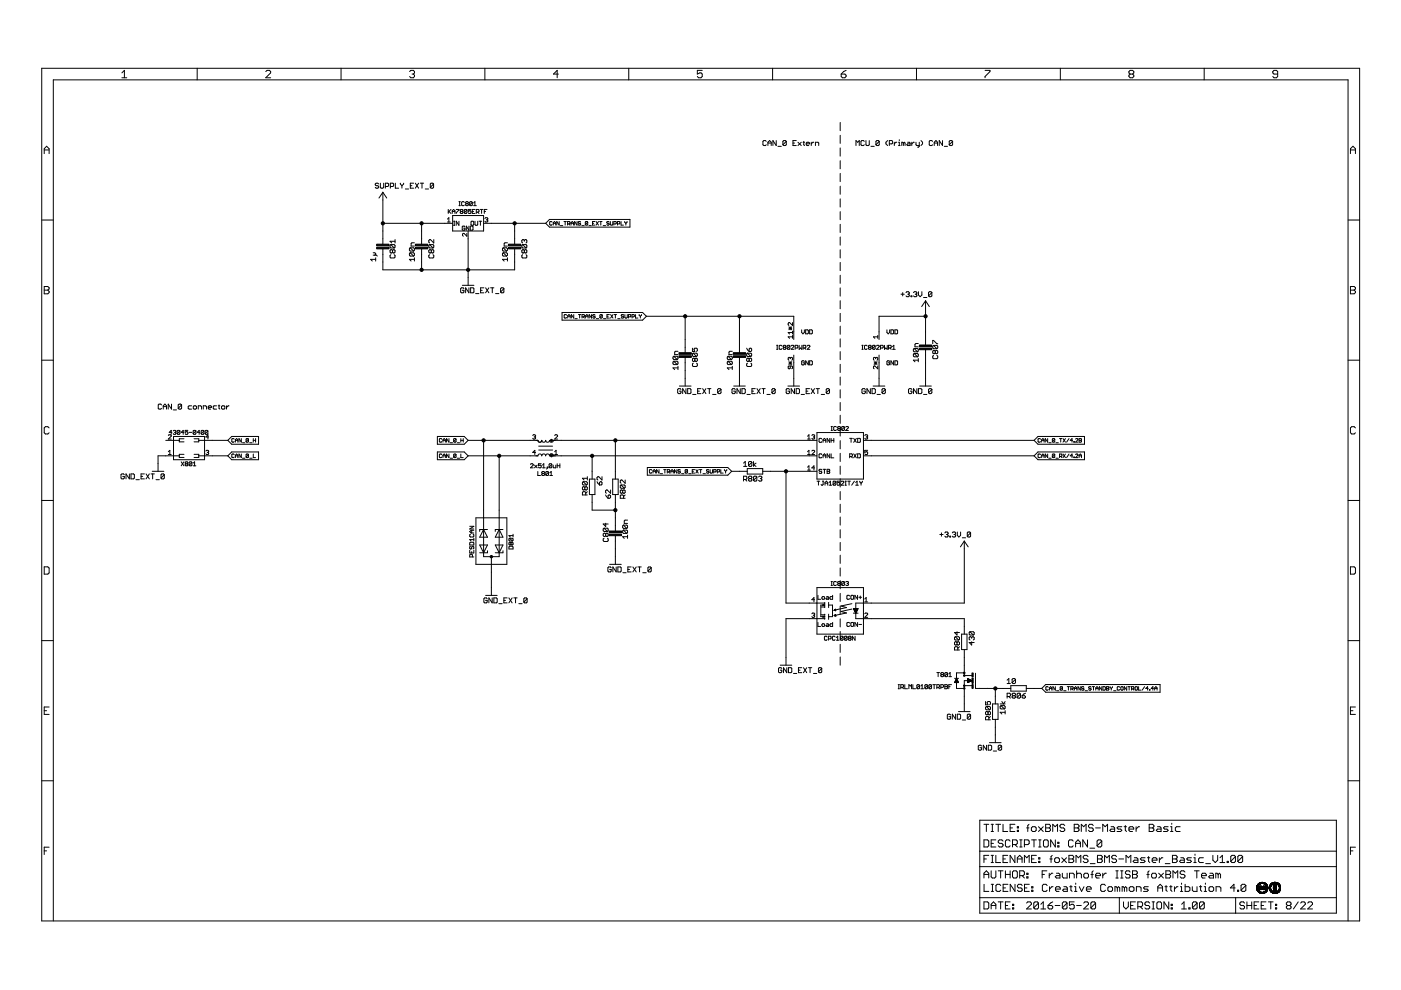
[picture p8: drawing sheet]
<svg xmlns="http://www.w3.org/2000/svg" width="297mm" height="210mm" viewBox="0 0 297 210" stroke-linecap="round" stroke-linejoin="round" font-family="sans-serif">
<g fill="none" stroke="#000" stroke-width=".21">
<path d="M8.8 14.5h279.5v180.8h-279.5zM25.8 15.5l.6-.6v1.6M25.8 16.5h1.1M41.8 14.5v2.4M56.3 15.2l.3-.3h.5l.3 .3v.3l-1.1 1h1.1M72.3 14.5v2.4M86.8 15.2l.3-.3h.5l.3 .3v.3l-.3 .2M87.4 15.7h.2M87.6 15.7l.3 .3v.2l-.3 .3h-.5l-.3-.3M102.8 14.5v2.4M118.4 15.7h-1.1l.8-.8v1.6M133.3 14.5v2.4"/>
<path d="M148.9 14.9h-1.1v.8l.6-.2h.2l.3 .2v.5l-.3 .3h-.5l-.3-.3M163.8 14.5v2.4M178.4 15.7h.7l.3 .3v.2l-.3 .3h-.5l-.2-.3zM179.4 14.9l-.5 .3-.5 .5M194.3 14.5v2.4M208.9 14.9h1v.3l-1 1v.3M224.8 14.5v2.4M239.6 15.7l-.2-.2v-.3l.2-.3h.5l.3 .3v.3l-.3 .2M239.6 15.7l-.2 .3v.2l.2 .3h.5l.3-.3v-.2l-.3-.3M239.6 15.7h.5M255.3 14.5v2.4M270.9 15.7h-.8l-.2-.2v-.3l.2-.3h.5l.3 .3v1l-.3 .3h-.5l-.2-.3"/>
<path d="M9.4 32.6v-1.1l.5-.5 .5 .5v1.1M9.4 31.8h1M80.3 39l-.2-.2-.5 .2 .2 .4 .5 .1-.2 .4-.5-.2M80.6 38.8v.9l.2 .2 .5-.2v-.9M81.7 39.5h.5l.2-.1v-.4l-.2-.2h-.5v1.1M82.8 39.5h.5l.2-.1v-.4l-.2-.2h-.5v1.1M83.8 38.8v1.1h.7M84.9 38.8l.3 .6M85.2 39.4v.5M85.6 38.8l-.4 .6M87 39.4h.3M87.7 38.8h-.7v1.1h.7"/>
<path d="M88.1 38.8l.7 1.1M88.8 38.8l-.7 1.1M89.1 38.8h.7M89.5 38.8v1.1M91.9 39v.7l-.1 .2h-.4l-.2-.2M91.9 39l-.1-.2h-.4l-.2 .2v.7M91.9 39l-.7 .7M162.5 30l-.2-.2-.5 .2v.7l.1 .2h.4l.2-.2M162.8 30.3h.7M162.8 30.9v-.7l.4-.4 .3 .4v.7M164.6 29.8v1.1l-.7-1.1v1.1M164.9 31h.8"/>
<path d="M166.7 30v.7l-.2 .2-.5-.2M166.7 30l-.2-.2-.5 .2v.7M166.7 30l-.7 .7M168.1 30.3h.4M168.8 29.8h-.7v1.1h.7M169.2 30.2l.7 .7M169.9 30.2l-.7 .7M170.2 30.2h.4M170.4 30v.7l.2 .2M170.9 30.5h.7l-.1-.3h-.4l-.2 .1v.4l.2 .2h.4M172 30.2v.7M172.5 30.2l-.5 .3"/>
<path d="M172.9 30.9v-.7h.5l.2 .1v.6M178.1 26v1.7M178.1 28.7v1.7M178.1 31.4v1.7M178.1 34.1v1.7M178.1 36.8v1.7M178.1 39.5v1.7M181.5 30.9v-1.1l.3 .4 .4-.4v1.1M183.2 30l-.1-.2h-.4l-.2 .2v.7l.2 .2h.4l.1-.2M183.6 29.8v.9l.2 .2h.3l.2-.2v-.9M184.7 31h.7M186.4 30v.7l-.2 .2-.5-.2"/>
<path d="M186.4 30l-.2-.2-.5 .2v.7M186.4 30l-.7 .7M188.2 29.8l-.4 .4v.3l.4 .4M188.6 30.5h.5l.2-.2v-.3l-.2-.2h-.5v1.1M189.6 30.2v.7M190.1 30.2l-.5 .3M190.5 30.9h.3M190.5 30.2h.2v.7M190.7 29.6v.2M191.5 30.3v.6M191.5 30.3l-.3-.1v.7M191.5 30.3l.2-.1 .2 .1v.6"/>
<path d="M192.4 30.2h.4l.2 .1v.6h-.6l-.1-.2 .1-.2h.6M193.3 30.2v.7M193.8 30.2l-.5 .3M194.2 30.2v.5l.2 .2h.5M194.9 30.2v.8l-.4 .2M195.3 29.8l.3 .4v.3l-.3 .4M197.7 30l-.2-.2h-.3l-.2 .2v.7l.2 .2h.3l.2-.2M198.1 30.9v-.7l.3-.4 .4 .4v.7M198.1 30.3h.7M199.8 29.8v1.1l-.7-1.1v1.1M200.2 31h.7M202 30l-.2-.2-.5 .2v.7"/>
<path d="M202 30v.7l-.2 .2-.5-.2M202 30l-.7 .7M286.3 31.8h1.1M286.3 32.6v-1.1l.6-.5 .5 .5v1.1M8.8 46.7h2.5M79.1 53.6l.6 .2-.2 .3M79.1 54.1h.7l.2 .2M79.7 55h-1.1l.3 .4M79.7 54.7v.7M81.2 47.3h14.8M81.2 52.8v4.4h27.9v-4.4M81.2 40.8v11"/>
<path d="M81.2 40.8l.8 1.2M81.2 40.8l-.9 1.2M82.9 54l-.2 .2 .2 .5h.7l.2-.2v-.3l-.2-.2M82.9 51.9l-.2 .1 .2 .6h.7M82.9 51.9h.7l.2 .1v.4l-.2 .2M82.9 51.9l.7 .7M83.2 53.1l-.1-.2-.4 .2 .2 .5 .3-.2M83.2 53.1l.2-.2 .4 .2v.3l-.2 .2-.4-.2M83.2 53.1v.3M83.8 50.8v.7M83.8 51.2h-1.1l.4 .3M85.9 40.1h.7"/>
<path d="M87 52.5h.7l.2 .2-.2 .5M87 53.6h.7l.2 .2-.2 .5M87 53.6l-.2 .2 .2 .5h.7M87 52.5l-.2 .2 .2 .5h.7M87 53.6l.7 .7M87 52.5l.7 .7M87.9 55h-1.1l.4 .4M87.9 54.7v.7M87.9 51.5h-.6l-.1 .1v.6h.7M89.4 47.3v4.5M89.4 52.8v4.4M90.2 40.1h.7"/>
<path d="M91.1 54l-.2 .2v.3l.2 .2h.7l.2-.2v-.3l-.2-.2M91.1 51.9l-.2 .1v.4l.2 .2h.7M91.1 51.9h.7l.2 .1-.2 .6M91.1 51.9l.7 .7M91.4 53.1l.2-.2 .4 .2-.2 .5-.4-.2M91.4 53.1l-.1-.2-.4 .2v.3l.2 .2 .3-.2M91.4 53.1v.3M92 50.8v.7l-.7-.7h-.2l-.2 .2v.3l.2 .2M94.9 46.5l.3-.3v.9M94.9 47.1h.6M95 44.4v.9M95.2 44.8l.4 .5"/>
<path d="M95.6 44.4l-.6 .6M95.9 45.3v-.6l.3-.3 .3 .3v.6M95.9 44.8h.6M96 45.7h6.5v3.3h-6.5zM96.2 47.8h.2M96.2 46.9h.2M96.3 46.9v.9M96.7 44.4h.6l-.6 .9M97.3 43.6h.3M97.3 42.8h.3M97.3 46.9v.9l-.6-.9v.9M97.5 42.8v.8"/>
<path d="M97.7 44.8l-.1-.1 .1-.3 .4 .1-.1 .3M97.7 44.8l-.1 .2 .1 .3 .4-.2-.1-.3M97.7 44.8h.3M98.4 42.9l-.1-.1-.4 .1v.6l.1 .1 .4-.1M98.6 48.1l-.2-.2-.4 .2v.6l.1 .1 .5-.1v-.3h-.3M98.9 43.2l-.2-.2 .2-.2 .4 .1-.2 .3M98.9 43.2l-.2 .1 .2 .3 .4-.1-.2-.3M98.9 43.2h.2M99 49.5v.6l-.6-.6-.3 .1 .1 .5M99 44.5l-.1-.1-.5 .1v.6M99 44.5l-.1 .8-.5-.2M99 44.5l-.6 .6"/>
<path d="M99.3 49v11.5M99.4 47.9v.9l-.5-.9v.9M99.7 47.9h.4l.2 .2v.6l-.2 .1h-.4zM99.9 47.1l.1-.2 .4 .2v.5l-.1 .2-.4-.2zM99.9 44.4h-.6v.4l.3-.1 .3 .1-.2 .5-.4-.2M100.1 42.9l-.4-.1-.1 .1v.6M100.1 42.9v.6l-.1 .1-.4-.1M100.1 42.9l-.5 .6M100.1 44.8h.3M100.4 43.6h.6M100.4 43l.3-.2v.8M100.7 46.9v.7l.2 .2 .4-.2v-.7"/>
<path d="M100.7 44.4h-.6v.9h.6M101 45h.4l.2-.5-.6-.1v.9M101.3 45l.3 .3M101.6 46.9h.5M101.8 44.4h.6M101.9 46.9v.9M102.1 44.4v.9M102.5 47.3h13.2M102.7 44.8h.3M102.8 46.3l.5-.1 .1 .1-.1 .3M103.1 46.6h.2M103.3 44.4h-.6v.9"/>
<path d="M103.3 46.6l.1 .2-.1 .3-.5-.2M106.7 53.6l-.2 .2 .2 .5h.7M106.7 53.6h.7l.2 .2v.3l-.2 .2M106.7 52.5l-.2 .2 .2 .5h.7M106.7 52.5h.7l.2 .2v.3l-.2 .2M106.7 53.6l.7 .7M106.7 52.5l.7 .7M107.6 55h-1.1l.4 .4M107.6 51.5h-.5l-.2 .1v.6h.7M107.6 54.7v.7M109.1 47.3v4.5M110.8 54l-.2 .2 .2 .5h.7l.2-.2v-.3l-.2-.2"/>
<path d="M110.8 51.9l-.2 .1 .2 .6h.7M110.8 51.9h.7l.2 .1-.2 .6M110.8 51.9l.7 .7M111.2 53.1l-.2-.2-.4 .2 .2 .5 .4-.2M111.2 53.1l.1-.2 .4 .2-.2 .5-.3-.2M111.2 51l-.2-.2-.4 .2 .2 .5M111.2 51l.1-.2 .4 .2-.2 .5M111.2 51v.2M111.2 53.1v.3M116.5 46.5h17.1v1.7h-17.1l-.8-.9zM117.1 47.1l-.2-.1-.4 .1v.5l.2 .1 .4-.1M117.3 47.7v-.5l.3-.2 .2 .2v.5"/>
<path d="M117.3 47.3h.5M118.6 47v.7l-.6-.7v.7M118.8 47.8h.5M119.6 47h.5M119.8 47v.7M120.3 47.5h.4l.1-.4-.5-.1v.7M120.6 47.5l.2 .2M121.1 47.3h.5M121.1 47.7v-.5l.2-.2 .3 .2v.5M122.3 47v.7l-.5-.7v.7M123.1 47.1l-.1-.1-.4 .1 .1 .2 .4 .2-.1 .2-.4-.1M123.4 47.8h.5"/>
<path d="M124.6 47.1l-.1-.1-.4 .1v.5M124.6 47.1l-.1 .6-.4-.1M124.6 47.1l-.5 .5M124.9 47.8h.5M125.6 47.3h.3M126.1 47h-.5v.7h.5M126.4 47l.5 .7M126.9 47l-.5 .7M127.1 47h.5M127.4 47v.7M127.9 47.8h.5M129.2 47.1l-.2-.1-.3 .1 .1 .2 .4 .2-.2 .2-.3-.1"/>
<path d="M129.4 47l.1 .7 .4-.1v-.6M130.2 47.5h.3l.2-.4-.5-.1v.7M130.9 47.5h.4l.1-.4-.5-.1v.7M131.7 47v.7h.5M132.4 47l.3 .3M132.7 47.3v.4M132.9 47l-.2 .3M178.1 42.2v1.7M178.1 44.9v1.7M178.1 47.6v1.7M178.1 50.2v1.8M178.1 53v1.7"/>
<path d="M178.1 55.6v1.8M178.1 58.4v1.7M285.8 46.7h2.5M8.8 76.4h2.5M9.4 60.7h.7l.3 .3v.3l-.3 .2 .3 .3v.2l-.3 .3h-.7zM9.4 61.5h.7M98 60.5h2.5M98.4 61.2l-.2-.2h-.4l-.1 .2v.7l.1 .2h.4l.2-.2v-.3h-.4M99.4 61v1.1l-.7-1.1v1.1M99.8 61h.5l.2 .2v.7l-.2 .2h-.5zM100.8 62.3h.7M101.9 61.6h.3"/>
<path d="M102.6 61h-.7v1.1h.7M103 61l.7 1.1M103.7 61l-.7 1.1M104 61h.7M104.4 61v1.1M105.1 62.3h.7M106.8 61.2l-.1-.2h-.4l-.2 .2v.7M106.8 61.2v.7l-.1 .2h-.4l-.2-.2M106.8 61.2l-.7 .7M119.2 66.3h17l.9 .8-.9 .8h-17zM120.1 66.8l-.1-.1-.4 .1 .1 .6 .4-.1M120.4 67.4v-.5l.2-.2 .3 .2v.5"/>
<path d="M120.4 67.1h.5M121.6 66.7v.7l-.5-.7v.7M121.9 67.6h.5M122.6 66.7h.5M122.9 66.7v.7M123.4 67.2h.4l.1-.4-.5-.1v.7M123.7 67.2l.2 .2M124.2 67.1h.5M124.2 67.4v-.5l.2-.2 .3 .2v.5M125.4 66.7v.7l-.5-.7v.7M126.2 66.8l-.4-.1-.1 .2 .3 .2 .2 .2-.2 .1-.3-.1M126.4 67.6h.5"/>
<path d="M127.7 66.8l-.1 .6-.4-.1M127.7 66.8l-.4-.1-.1 .6M127.7 66.8l-.5 .5M128 67.6h.4M128.7 67.1h.2M129.2 66.7h-.5v.7h.5M129.5 66.7l.5 .7M130 66.7l-.5 .7M130.2 66.7h.5M130.5 66.7v.7M131 67.6h.5M132.2 66.8l-.4-.1-.1 .2 .4 .2 .1 .2-.1 .1-.4-.1"/>
<path d="M132.5 66.7l.1 .7 .4-.1v-.6M133.2 67.2h.4l.2-.4-.6-.1v.7M134 67.2h.4l.1-.4-.5-.1v.7M134.7 66.7v.7h.6M135.5 66.7l.3 .4M135.8 67.1v.3M136 66.7l-.2 .4M137.1 67.1h31.2v4.9M142.9 76.6l-.2 .2v.3l.2 .2h.7M142.9 76.6h.7l.1 .2v.3l-.1 .2M142.9 75.5l-.2 .2v.4l.2 .1h.7M142.9 75.5h.7l.1 .2-.1 .5"/>
<path d="M142.9 76.6l.7 .7M142.9 75.5l.7 .7M143.7 78h-1l.3 .4M143.7 74.5h-.5l-.2 .2v.5h.7M143.7 77.7v.7M145.3 67.1v7.7M145.3 75.8v6.1M146.8 73.8v.7h.5l-.1-.3 .1-.4h.4l.1 .2-.1 .5M147 77l-.2 .2v.3l.2 .2h.7l.1-.2v-.3l-.1-.2M147 74.9l-.2 .2 .2 .5h.7M147 74.9h.7l.1 .2-.1 .5M147 74.9l.7 .7"/>
<path d="M147.3 76.1l.2-.2 .3 .2-.1 .5-.4-.1M147.3 76.1l-.1-.2-.4 .2 .2 .5 .3-.1M147.3 76.1v.4M154.4 76.6l-.2 .2v.3l.2 .2h.7M154.4 75.5h.7l.2 .2v.4l-.2 .1M154.4 76.6h.7l.2 .2v.3l-.2 .2M154.4 75.5l-.2 .2 .2 .5h.7M154.4 76.6l.7 .7M154.4 75.5l.7 .7M155.3 78h-1.1l.4 .4M155.3 77.7v.7M155.3 74.5h-.6l-.1 .2v.5h.7"/>
<path d="M156.8 67.1v7.7M156.8 75.8v6.1M158.3 73.8l.5 .7M158.5 74.9h.7l.2 .2-.2 .5M158.5 77l-.2 .2v.3l.2 .2h.7l.2-.2v-.3l-.2-.2M158.5 74.9l-.2 .2 .2 .5h.7M158.5 74.9l.7 .7M158.8 74l.2-.2 .4 .2-.2 .5h-.4zM158.8 76.1l.2-.2 .4 .2-.2 .5-.4-.1M158.8 76.1l-.1-.2-.4 .2 .2 .5 .3-.1M158.8 76.1v.4M164.7 74.1h.2"/>
<path d="M164.7 73.2h.2M164.8 73.2v.9M165.8 73.4l-.2-.2-.4 .2v.5l.2 .2 .4-.2M166.2 73.6l-.1-.1 .1-.3 .4 .2-.1 .2M166.2 73.6l-.1 .2 .1 .3 .4-.2-.1-.3M166.2 73.6h.3M167.3 77h.6M167.3 76.7l.6 .6M167.3 69.3l.6 .6M167.3 69.6h.6M167.5 73.4l-.2 .7-.4-.2M167.5 73.4l-.5-.2-.1 .2v.5"/>
<path d="M167.5 73.4l-.6 .5M167.6 77.6v.4l-.2 .2-.3-.2 .2-.4h.6l.1 .1-.1 .5M167.6 75.9l-.2-.1-.3 .1 .2 .5M167.6 75.9l.1-.1 .3 .1-.1 .5M167.6 69.3v.6M167.6 75.9v.2M167.6 76.7v.6M167.7 73.4l.2-.2 .4 .2-.6 .7h.6M167.9 76.7l-.6 .6M167.9 69.3l-.6 .6M168 71.4h-.9l.3 .3M168 68.4v.6l-.6-.6-.3 .2 .2 .4"/>
<path d="M168 70.2v.6M168 71.1v.6M168 70.5h-.9l.3 .3M168.3 75.3v6.6M168.6 73.8h.4l.2-.2-.2-.4h-.4v.9M169.4 73.2v.9l.3-.3 .3 .3v-.9M170 69.9v.6l.2 .3 .3-.3v-.6M170.3 73.8h.4l.2-.2-.2-.4h-.4v.9M170.5 76.6l-.1-.1-.4 .1 .1 .8 .4-.2v-.3h-.3M170.6 73.8l.3 .3M170.8 69.9l.6 .2v.5l-.2 .2h-.4zM171.2 73.4l.1-.2 .4 .2-.5 .7h.5"/>
<path d="M171.4 76.5v.9l-.6-.9v.9M171.7 69.9l.5 .2v.5l-.1 .2h-.4zM171.7 76.5h.4l.1 .1v.6l-.1 .2h-.4zM178.1 61v1.8M178.1 63.8v1.7M178.1 66.4v1.8M178.1 69.2v1.7M178.1 71.8v1.8M178.1 74.5v1.8M178.1 77.2v1.8M178.1 79.9v1.8M182.7 74.1h.3"/>
<path d="M182.7 73.2h.3M182.9 73.2v.9M183.9 73.4l-.2-.2-.4 .2v.5l.1 .2 .5-.2M184.3 73.6l-.2 .2 .2 .3 .4-.2-.1-.3M184.3 73.6l-.2-.1 .2-.3 .4 .2-.1 .2M184.3 73.6h.3M185.3 76.7l.6 .6M185.3 77h.6M185.5 73.4l-.1 .7-.4-.2M185.5 73.4l-.4-.2-.1 .7M185.5 73.4l-.5 .5M185.7 75.9l.1-.1 .3 .1-.2 .5"/>
<path d="M185.7 75.9l-.2-.1-.3 .1 .1 .5M185.7 75.9v.2M185.7 76.7v.6M185.8 73.4l.2-.2 .4 .2-.6 .7h.6M185.9 76.7l-.6 .6M186.1 71.1v.6M186.1 77.6v.6l-.6-.6-.3 .1 .1 .5M186.1 71.4h-.9l.3 .3M186.4 75.3v6.6M186.7 73.8h.4l.2-.2-.2-.4h-.4v.9M187.5 73.2v.9l.3-.3 .3 .3v-.9M188 69.9v.6l.3 .3 .3-.3v-.6"/>
<path d="M188.4 73.8h.4l.2-.4-.2-.2h-.4v.9M188.6 76.6l-.1-.1-.5 .1v.6l.5 .2 .1-.5h-.3M188.7 73.8l.3 .3M188.9 69.9l.6 .2v.5l-.2 .2h-.4zM189.2 74.1h.6M189.2 73.5l.3-.3v.9M189.5 76.5v.9l-.6-.9v.9M189.7 69.9l.6 .2v.5l-.1 .2h-.5zM189.7 76.5h.5l.1 .1v.6l-.1 .2h-.5zM191 62.4h.7M191.4 62v.7M192.1 62l.2-.2h.3l.2 .2-.2 .4"/>
<path d="M192.4 62.4h.2M192.6 62.4l.2 .1-.2 .4-.5-.2M193.1 62.7h.2v.2h-.2zM193.7 62l.2-.2h.3l.2 .2-.2 .4M193.8 73.9h.7l.2 .2v.3l-.2 .2M193.8 75h.7l.2 .1v.4l-.2 .1M193.8 75l-.1 .1v.4l.1 .1h.7M193.8 73.9l-.1 .2v.3l.1 .2h.7M193.8 75l.7 .6M193.8 73.9l.7 .7M194 62.4h.2M194.2 62.4l.2 .1-.2 .4-.5-.2"/>
<path d="M194.7 76.4h-1l.3 .3M194.7 76v.7M194.7 72.8h-.5l-.2 .2v.5h.7M194.7 61.8v.7l.4 .4 .4-.4v-.7M195.8 63.1h.7M196.2 67.1h-9.8v4.9M196.2 63.8v9.4M196.2 74.1v7.8M196.2 63.8l-.8 1.2M196.2 63.8l.8 1.2M197.6 62l-.2-.2h-.4l-.1 .2v.7M197.6 62v.7l-.2 .2h-.4l-.1-.2"/>
<path d="M197.6 62l-.7 .7M197.8 72.9v-.7l1 .7M197.9 75.4l-.1 .1v.4l.1 .2h.7l.2-.2v-.4l-.2-.1M197.9 73.2l-.1 .2v.4l.1 .1h.7M197.9 73.2h.7l.2 .2v.4l-.2 .1M197.9 73.2l.7 .7M198.3 74.5l-.2-.2-.3 .2v.3l.1 .2 .4-.2M198.3 74.5l.2-.2 .3 .2v.3l-.2 .2-.3-.2M198.3 74.5v.3M285.8 76.4h2.5M286.3 60.7h.8l.3 .3v.3l-.3 .2 .3 .3v.2l-.3 .3h-.8zM286.3 61.5h.8"/>
<path d="M10.4 90.7l-.3-.2h-.5l-.2 .2v1.1l.2 .2h.5l.3-.2M32.3 99.9h2.4M34.2 85.9l-.1-.2h-.4l-.2 .2v.7l.2 .1h.4l.1-.1M34.6 86.7v-.7l.4-.3 .3 .3v.7M34.6 86.2h.7M35.1 93.4h2.9M35.7 92.3l.1-.1 .5 .1v.2l-.6 .6h.6M35.7 95.8l.3-.3v.9M35.7 96.4h.6M36.4 85.7v1l-.7-1v1M36.4 91.7h-.5l.4-.5v.9M36.7 91.4l.4-.2 .2 .2-.2 .3"/>
<path d="M36.7 86.9h.7M36.8 92.5h6.6v5h-6.6zM37 91.7h.1M37.1 91.7l.2 .1-.2 .3-.4-.2M38 96.6h-4.5v3.3M38.1 91.4l-.1-.2-.4 .2v.5M38.1 91.4v.5l-.1 .2-.4-.2M38.1 91.4l-.5 .5M38.4 97.9l.6 .9M38.5 85.9l-.2-.2-.5 .2v.7M38.5 85.9v.7l-.2 .1-.5-.1M38.5 85.9l-.7 .7"/>
<path d="M39 91.7h-.6l.4-.5v.9M39 97.9l-.6 .9M39 96.3h-1v.7h1M39 93h-1v.7h1M39.4 98.3l-.1-.1 .1-.3 .4 .2-.1 .2M39.4 98.3l-.1 .2 .1 .3 .4-.2-.1-.3M39.4 98.3h.3M39.8 91.2h-.5v.5l.2-.2 .3 .2-.1 .4-.4-.2M40.1 91.7h.6M40.6 86h-.5l-.2 .2v.4l.2 .1h.5M40.7 98.1l-.4-.2-.2 .2v.5M40.7 98.1v.5l-.2 .2-.4-.2"/>
<path d="M40.7 98.1l-.6 .5M41 98.8h.5M41 98.2l.3-.3v.9M41.1 86l.6 .2v.4l-.2 .1h-.4l-.1-.1v-.4zM41.1 96.3h1v.7h-1M41.1 93h1v.7h-1M41.5 91.4l-.1-.2-.4 .2v.5M41.5 91.4v.5l-.1 .2-.4-.2M41.5 91.4l-.5 .5M42 86.7v-.7h.5l.2 .2v.5M42.1 93.4h6.2M42.1 96.6h6.2"/>
<path d="M42.4 91.7h-.6l.4-.5v.9M43.1 86.7v-.7h.5l.2 .2v.5M43.2 91.4l-.1-.2-.4 .2v.5M43.2 91.4v.5l-.1 .2-.4-.2M43.2 91.4l-.5 .5M43.6 95.6l.5-.1 .1 .1-.1 .3M43.9 95.9h.2M44.1 91.4l-.2-.2-.4 .2v.5M44.1 91.4v.5l-.2 .2-.4-.2M44.1 91.4l-.6 .5M44.1 95.9l.1 .2-.1 .3-.5-.2M44.2 86.4h.7l-.2-.4h-.4l-.1 .2v.4l.1 .1h.4"/>
<path d="M44.2 92.6h-.6l.5-.4v.9M45.9 86h-.5l-.2 .2v.4l.2 .1h.5M46.3 86h.3M46.4 85.9v.7l.2 .1M47 86.2l.1-.2h.4l.2 .2v.4l-.2 .1h-.4l-.1-.1zM48 86v.7M48.3 96.6l.8-.8h5.7v1.7h-5.7zM48.6 86l-.6 .4M49.1 92.5h5.7v1.7h-5.7l-.8-.8zM49.7 93.1l-.2-.1-.4 .1 .2 .6 .4-.1M49.7 96.4l-.2-.1-.4 .1v.5l.2 .1 .4-.1M49.9 93.4h.5"/>
<path d="M49.9 93.7v-.5l.3-.2 .2 .2v.5M49.9 97v-.5l.3-.2 .2 .2v.5M49.9 96.6h.5M51.2 93v.7l-.5-.7v.7M51.2 96.3v.7l-.5-.7v.7M51.4 93.9h.5M51.4 97.2h.5M52.7 96.4l-.5 .5M52.7 93.1l-.4-.1-.1 .6M52.7 93.1l-.1 .6-.4-.1M52.7 96.4l-.1-.1-.4 .1v.5M52.7 96.4v.5l-.1 .1-.4-.1"/>
<path d="M52.7 93.1l-.5 .5M52.9 93.9h.5M52.9 97.2h.5M53.7 93.4h.5M53.7 93v.7M53.7 96.3v.7h.5M54.2 93v.7M92.7 92.5h5.7l.9 .9-.9 .8h-5.7zM92.7 95.8h5.7l.9 .8-.9 .9h-5.7zM93.7 93.1l-.2-.1-.3 .1 .1 .6 .4-.1M93.7 96.4l-.2-.1-.3 .1v.5l.1 .1 .4-.1M93.9 93.7v-.5l.3-.2 .2 .2v.5"/>
<path d="M93.9 97v-.5l.3-.2 .2 .2v.5M93.9 93.4h.5M93.9 96.6h.5M95.2 93v.7l-.5-.7v.7M95.2 96.3v.7l-.5-.7v.7M95.4 93.9h.5M95.4 97.2h.5M96.7 93.1l-.4-.1-.1 .6M96.7 93.1l-.1 .6-.4-.1M96.7 96.4l-.1-.1-.4 .1v.5M96.7 96.4v.5l-.1 .1-.4-.1M96.7 93.1l-.5 .5"/>
<path d="M96.7 96.4l-.5 .5M96.9 93.9h.6M96.9 97.2h.6M97.7 93v.7M97.7 96.3v.7h.5M97.7 93.4h.5M98.2 93v.7M99.3 93.4h14.7a.41 .41 0 0 0 .5 .4 .41 .41 0 0 0 .4-.4 .41 .41 0 0 0 .4 .4 .41 .41 0 0 0 .4-.4 .4 .4 0 0 0 .4 .4 .4 .4 0 0 0 .4-.4 .41 .41 0 0 0 .4 .4 .41 .41 0 0 0 .4-.4h55.9M99.3 96.6h14.7a.41 .41 0 0 1 .5-.4 .41 .41 0 0 1 .4 .4 .41 .41 0 0 1 .4-.4 .41 .41 0 0 1 .4 .4 .4 .4 0 0 1 .4-.4 .4 .4 0 0 1 .4 .4 .41 .41 0 0 1 .4-.4 .41 .41 0 0 1 .4 .4h55.9M102.5 93.4v24.6h3.3v-21.4M112.5 98.5l.1-.2 .5 .2-.6 .7h.6M112.9 92.3l.5-.1 .2 .1-.2 .3"/>
<path d="M113.2 92.6h.2M113.3 98.6l.6 .6M113.4 92.6l.2 .2-.2 .3-.5-.2M113.6 95.9h-.7l.5-.4v.9M113.9 98.6l-.6 .6M114 100v.8h.6M114.2 94.6h3M114.2 95.4h3M114.7 98.3h-.5v.4l.2-.1 .3 .1-.1 .5-.4-.2M115 99.2h.6M115 98.6l.3-.3v.9M116 99l.1 .2z"/>
<path d="M116.1 99.2l-.2 .3M117 98.5l-.4-.2-.2 .2v.5M117 98.5l-.6 .5M117 98.5l-.1 .7-.5-.2M117.3 98.6l.1 .6h.4v-.6M117.6 96.4h.6M117.6 92.3l.2-.1 .4 .1v.2l-.6 .6h.6M117.6 95.8l.3-.3v.9M118.1 98.7h.6M118.1 98.3v.9M118.7 98.3v.9M125.5 96.6v5"/>
<path d="M130.5 93.4v8.2M137.2 99.1h17.1l.8 .8-.8 .9h-17.1zM138.2 99.7h-.5v.5l.1 .1 .4-.1M138.5 99.9h.5M139.7 99.6v.7l-.5-.7v.7M140.7 99.6h.5M141 99.6v.7M142.2 99.9h.5M143.5 99.6v.7l-.5-.7v.7M144 81.9h2.5M144.3 99.7h-.6l.2 .2 .4 .2-.2 .2-.4-.1M144.4 82.6l-.2-.2h-.4l-.1 .2v.7l.1 .2h.4l.2-.2v-.4h-.4"/>
<path d="M145.4 82.4v1.1l-.7-1.1v1.1M145.8 99.7h-.5v.5M145.8 99.7v.5l-.2 .1-.3-.1M145.8 99.7l-.5 .5M145.8 82.4h.5l.2 .2v.7l-.2 .2h-.5zM146.8 99.9h.2M146.9 83.6h.7M147.3 99.6h-.5v.7h.5M147.5 99.6l.5 .7M147.9 82.9h.4M148 99.6l-.5 .7M148.3 99.6h.5"/>
<path d="M148.5 99.6v.7M148.6 82.4h-.7v1.1h.7M149 82.4l.7 1.1M149.7 82.4l-.7 1.1M150 82.4h.7M150.3 99.7h-.5l.1 .2 .4 .2-.1 .2-.4-.1M150.4 82.4v1.1M150.6 99.6l.1 .7 .4-.1v-.6M151.1 83.6h.7M152.8 99.6v.7h.5M152.9 82.6l-.2-.2-.6 .2v.7M152.9 82.6v.7l-.2 .2h-.4l-.2-.2"/>
<path d="M152.9 82.6l-.8 .7M153.6 99.6l.2 .3M153.8 99.9v.4M154.1 99.6l-.3 .3M155.1 99.9h3.3M155.6 81.9h2.4M155.9 82.6l-.2-.2h-.3l-.2 .2v.7l.2 .2h.3l.2-.2v-.4h-.4M157 82.4v1.1l-.7-1.1v1.1M157.3 82.4h.5l.2 .2v.7l-.2 .2h-.5zM157.6 98.2l.4-.3v1M157.6 98.9h.7M158.4 83.6h.7"/>
<path d="M158.4 99.4h3.3v1.1h-3.3zM159.4 98v.7l-.2 .2h-.3l-.2-.2M159.4 98l-.2-.1h-.3l-.2 .1v.7M159.4 98l-.7 .7M159.4 82.9h.4M159.8 97.9v1M160.1 82.4h-.7v1.1h.7M160.3 98.2l-.5 .4 .5 .3M160.5 82.4l.7 1.1M161.2 82.4l-.7 1.1M161.5 82.4h.7M161.7 99.9h11.5"/>
<path d="M161.9 82.4v1.1M162.6 83.6h.7M164.4 82.6l-.2-.2h-.4l-.1 .2v.7M164.4 82.6v.7l-.2 .2h-.4l-.1-.2M164.4 82.6l-.7 .7M166.6 99.9v28h8.3M167 81.9h2.5M167.4 82.6l-.2-.2h-.3l-.2 .2v.7l.2 .2h.3l.2-.2v-.4h-.4M168.4 82.4v1.1l-.7-1.1v1.1M168.8 82.4h.5l.2 .2v.7l-.2 .2h-.5zM169.9 83.6h.7M170.9 82.9h.4"/>
<path d="M171.2 99.1l.3-.3v.9M171.2 96.4h.6M171.2 93.1h.6M171.2 92.5l.3-.3v.9M171.2 95.8l.3-.3v.9M171.2 99.7h.6M171.6 82.4h-.7v1.1h.7M172 82.4l.7 1.1M172.1 95.6l.2-.1 .4 .1-.6 .8h.6M172.1 92.3l.5-.1 .1 .1-.1 .3M172.4 92.6h.2M172.6 92.6l.1 .2-.1 .3-.5-.2"/>
<path d="M172.7 82.4l-.7 1.1M172.7 99.2h-.6l.5-.4v.9M173 82.4h.8M173.2 91.7h9.9v9.9h-9.9zM173.4 82.4v1.1M174.1 83.6h.7M174.2 99.7l-.1-.2-.4 .2 .1 .2 .4 .2-.1 .3-.4-.2M174.2 96.4l-.1-.2-.4 .2v.5l.1 .2 .4-.2M174.2 93.1l-.1-.2-.4 .2v.5l.1 .2 .4-.2M174.5 93.4h.6M174.5 96.6h.6M174.5 93.8v-.6l.3-.3 .3 .3v.6"/>
<path d="M174.5 97.1v-.6l.3-.3 .3 .3v.6M174.5 99.5h.6M174.8 99.5v.9M175.4 99.5h.4l.1 .2-.1 .7h-.4zM175.4 99.9h.4M175.9 82.6l-.6-.2-.1 .2v.7M175.9 82.6v.7l-.2 .2h-.4l-.1-.2M175.9 82.6l-.7 .7M175.9 92.9v.9l-.5-.9v.9M175.9 96.2v.9l-.5-.9v.9M176.2 91.3h.3M176.2 92.9v.9"/>
<path d="M176.2 96.2v.9h.6M176.2 90.4h.3M176.2 93.4h.6M176.3 90.4v.9M176.8 92.9v.9M177.3 90.6l-.1-.2-.4 .2v.5l.1 .2 .4-.2M177.8 90.8l-.2-.1 .2-.3 .4 .2-.2 .2M177.8 90.8l-.2 .2 .2 .3 .4-.2-.2-.3M177.8 90.8h.2M178.1 82.6v1.8M178.1 85.3v1.8M178.1 88v1.8"/>
<path d="M178.1 90.7v1.8M178.1 93.4v1.8M178.1 96.1v1.8M178.1 98.8v1.8M179 90.6l-.1 .7-.4-.2M179 90.6l-.4-.2-.1 .2v.5M179 90.6l-.5 .5M179.3 90.6l.2-.2 .4 .2-.6 .7h.6M180.1 96.8h.5l.1-.2-.1-.4h-.5v.9M180.1 92.9h.6M180.4 92.9v.9M180.4 96.8l.3 .3"/>
<path d="M181 92.9l.6 .9M181 96.2l.6 .9M181.6 92.9l-.6 .9M181.6 96.2l-.6 .9M181.8 92.9l.6 .2-.1 .7h-.5zM181.8 96.2h.5l.1 .2-.1 .7h-.5zM183.1 93.4h36.1M183.1 96.6h36.1M183.3 92.3l.5-.1 .2 .1-.2 .3M183.5 82.6l-.2-.2-.5 .2v.7l.1 .2h.4l.2-.2v-.4h-.4M183.6 92.6h.2M183.8 92.6l.2 .2-.2 .3-.5-.2"/>
<path d="M184 95.5h-.7v.4l.3-.1 .4 .1-.2 .5-.5-.2M184.5 82.4v1.1l-.7-1.1v1.1M184.9 82.4h.5l.2 .2v.7l-.2 .2h-.5zM185.1 81.9h2.5M185.9 83.6h.7M187.7 82.6l-.2-.2h-.3l-.2 .2v.7M187.7 82.6v.7l-.2 .2h-.3l-.2-.2M187.7 82.6l-.7 .7M193.3 82.6l-.2-.2-.5 .2v.7l.2 .2h.3l.2-.2v-.4h-.3M194.4 82.4v1.1l-.7-1.1v1.1M194.7 82.4h.6l.2 .2v.7l-.2 .2h-.6zM195 81.9h2.5"/>
<path d="M195.8 83.6h.7M197.6 82.6l-.2-.2h-.4l-.1 .2v.7M197.6 82.6v.7l-.2 .2h-.4l-.1-.2M197.6 82.6l-.7 .7M220.1 92.5h9.8v1.7h-9.8l-.9-.8zM220.1 95.8h9.8v1.7h-9.8l-.9-.9zM220.6 93.1l-.1-.1-.4 .1v.5l.1 .1 .4-.1M220.6 96.4l-.1-.1-.4 .1v.5l.1 .1 .4-.1M220.9 93.7v-.5l.2-.2 .3 .2v.5M220.9 93.4h.5M220.9 96.6h.5M220.9 97v-.5l.2-.2 .3 .2v.5"/>
<path d="M222.1 93v.7l-.5-.7v.7M222.1 96.3v.7l-.5-.7v.7M222.4 93.9h.5M222.4 97.2h.5M223.6 93.1l-.4-.1-.1 .6M223.6 93.1l-.1 .6-.4-.1M223.6 96.4l-.1-.1-.4 .1v.5M223.6 96.4l-.1 .6-.4-.1M223.6 96.4l-.5 .5M223.6 93.1l-.5 .5M223.9 93.9h.5M223.9 97.2h.5"/>
<path d="M224.6 93h.5M224.6 96.8h.4l.1-.4-.5-.1v.7M224.9 96.8l.2 .2M224.9 93v.7M225.4 96.3l.5 .7M225.4 93l.5 .7M225.9 96.3l-.5 .7M225.9 93l-.5 .7M226.7 96.3l-.6 .7M226.7 93l-.6 .7M227.4 93.4h-.5l.4-.4v.7M227.4 96.6h-.5l.4-.3v.7"/>
<path d="M227.7 93.6l.1 .1zM227.7 96.9l.1 .1zM228 93.1l.2-.1 .3 .1-.5 .6h.5M228 96.4l.2-.1 .3 .1-.5 .6h.5M228.8 93l.5 .1-.1 .6h-.4zM228.8 93.4h.4M228.8 96.6h.5M228.8 97v-.5l.2-.2 .3 .2v.5M287.4 90.7l-.3-.2h-.5l-.3 .2v1.1l.3 .2h.5l.3-.2M8.8 106.1h2.5M26.4 100.6l-.2-.1-.5 .1v.7l.1 .2h.4l.2-.2v-.3h-.4M27.4 100.5v1l-.7-1v1"/>
<path d="M27.8 100.5h.5l.2 .1v.7l-.2 .2h-.5zM28.8 101.7h.7M29.9 101h.3M30.6 100.5h-.7v1h.7M31 100.5l.7 1M31.7 100.5l-.7 1M32 100.5h.7M32.4 100.5v1M33.1 101.7h.7M34.8 100.6l-.7 .7M34.8 100.6l-.1-.1h-.4l-.2 .1v.7M34.8 100.6v.7l-.1 .2h-.4l-.2-.2"/>
<path d="M99.6 116.7v.5h.9v-.5M99.6 111.6h.9l-.9 .6h.9M99.7 115.8l-.1 .4 .3 .2 .1-.4 .3-.2 .2 .2-.2 .4M99.7 113.3l-.1 .1 .1 .5h.6l.2-.2-.2-.4M99.7 115h.6l.2 .1v.4h-.9v-.4zM100 112.4v.6M100 116.9v.3M100.2 118.1v-.4l-.2-.2-.4 .2v.4h.9M100.5 114.1v.6M100.5 114.4h-.9l.3 .3M100.5 112.4h-.6l-.3 .3 .3 .3h.6M100.9 109.8h6.6v9.9h-6.6z"/>
<path d="M101.7 115.5h1.7l-.9 1.7zM102.5 112.3l.9 1.6h-1.7zM103.4 112.3h-1.7v.4M103.4 116.8v.4h-1.7M104.2 118v8.2M105 115.5h1.6l-.8 1.7zM105.8 112.3l.8 1.6h-1.6zM106.6 112.3h-1.6v.4M106.6 116.8v.4h-1.6M107.9 116l.2-.2h.5l.2 .2v.4h-.9zM108.1 114.1l.7 .2-.2 .4M108.1 114.1l-.2 .5 .2 .1h.5"/>
<path d="M108.1 114.1l.5 .6M108.3 115.1l-.1-.1-.3 .1 .2 .4 .2-.1M108.3 115.1l.2-.1 .3 .1-.2 .4-.3-.1M108.3 115.1v.3M108.8 113.3v.6M108.8 113.6h-.9l.3 .3M115 100.4l-.1-.2 .1-.2 .4 .1-.1 .3M115 100.4l-.1 .1 .1 .3 .4-.1-.1-.3M115 100.4h.3M116.3 100.1v.6l-.2 .1-.4-.1M116.3 100.1l-.4-.1-.2 .1v.6M116.3 100.1l-.6 .6"/>
<path d="M116.6 100.8h.5M116.6 100.2l.3-.2v.8M123.7 102.1l-.2 .2v.4l.2 .1h.7M123.7 102.1h.7l.1 .2v.4l-.1 .1M123.7 102.1l.7 .7M124 103.4l-.2-.2-.3 .2v.3l.2 .2 .3-.2M124 103.4l.2-.2 .3 .2v.3l-.1 .2-.4-.2M124 103.4v.3M124.2 104.9v-.5l-.5-.2-.2 .2v.5h1M124.5 104.2l-.3 .4M124.5 101.1v.7M124.5 101.4h-1l.3 .4"/>
<path d="M125 101.6h1.1v3.3h-1.1zM125.5 104.9v3.3h5M126.6 102.1l.5 .7M127.1 102.3l.4-.2 .1 .2v.4l-.1 .1h-.4zM127.6 101.1v.7l-.7-.7-.3 .1v.4l.2 .2M128.1 114.1l-.2 .2v.3l.2 .2h.7l.1-.2v-.3l-.1-.2M128.1 112l-.2 .2v.3l.2 .2h.7M128.1 112h.7l.1 .2v.3l-.1 .2M128.1 112l.7 .7M128.4 104.9l.5 .7M128.4 113.2l-.2-.1-.3 .1v.4l.2 .1 .3-.1M128.4 113.2l.2-.1 .3 .1v.4l-.1 .1-.4-.1"/>
<path d="M128.4 110.9v.7l-.5-.5h1M128.4 113.2v.4M128.9 105.1l.4-.2 .2 .2v.4l-.6 .1zM129.2 119.7h2.5M129.5 103.9v.7l-.8-.7-.3 .2v.3l.2 .2M129.9 101.6h1.2v3.3h-1.2zM130.5 104.9v7.7M130.5 113.6v6.1M131.7 102.8l-.2 .2 .2 .5h.7M131.7 102.8h.7l.1 .2-.1 .5M131.7 102.8l.7 .7M132 104.1l-.2-.2-.3 .2v.3l.2 .2 .3-.2"/>
<path d="M132 104.1l.2-.2 .3 .2v.3l-.1 .2-.4-.2M132 104.1v.3M132.2 111.3h.7l.2 .2v.4l-.2 .1M132.2 112.4h.7l.2 .2v.3l-.2 .2M132.2 112.4l-.2 .2v.3l.2 .2h.7M132.2 111.3l-.2 .2v.4l.2 .1h.7M132.2 112.4l.7 .7M132.2 111.3l.7 .7M132.2 105.6v-.5l-.2-.2h-.3l-.2 .2v.5h1M132.5 101.8v.7l-.7-.7-.3 .1 .2 .6M132.5 104.9l-.3 .4M133.1 113.8h-1.1l.4 .4"/>
<path d="M133.1 113.5v.7M133.1 110.3h-.6l-.1 .1v.6h.7M138.5 100.3v-.5l.2-.2 .3 .2v.5M140 100.4h.5M141.5 100.1h.4l.1-.4-.5-.1v.7M141.7 100.1l.3 .2M142.2 100.3v-.5l.3-.2 .2 .2v.5M144.5 100.4h.5M146 100.4h.5M149.1 100.4h.5M151.3 100.1h.4l.1-.4-.5-.1v.7M152.1 100.1h.4l.1-.4-.5-.1v.7"/>
<path d="M157.6 101.7h.6l.1-.6-.1-.1h-.6v1M158 101.7l.3 .3M158.9 101.5l-.2-.2 .2-.3h.3l.2 .1-.2 .4M158.9 101.5l-.2 .2 .2 .3h.3l.2-.2-.2-.3M158.9 101.5h.3M160.5 101.1l-.2-.1h-.4l-.1 .1v.7M160.5 101.1v.7l-.2 .2h-.4l-.1-.2M160.5 101.1l-.7 .7M160.8 101.1l.6-.1 .1 .1-.1 .4M161.2 101.5h.2M161.4 101.5l.1 .2-.1 .3-.6-.2M173.2 102h.6"/>
<path d="M173.5 102v.9M174.4 102h.2M174.5 102v.7l-.1 .2-.3-.2M174.9 102.9v-.6l.3-.3 .3 .3v.6M174.9 102.4h.6M175.8 102.9h.5M175.8 102.3l.3-.3v.9M177.2 102.2l-.4-.2-.2 .7M177.2 102.2v.5l-.1 .2-.5-.2M177.2 102.2l-.6 .5M178.1 102h-.6v.4l.3-.1 .3 .1-.2 .5-.4-.2M178.1 101.5v1.8"/>
<path d="M178.1 104.2v1.7M178.1 106.9v1.7M178.1 109.6v1.7M178.1 112.3v1.7M178.1 115v1.7M178.1 117.7v1.7M178.3 102.2l.2-.2 .4 .2-.6 .7h.6M179.2 102h.3M179.2 102.9h.3M179.3 102v.9M179.7 102h.6M180 102v.9"/>
<path d="M181.1 102l-.5 .9M181.4 102.9h.6M181.4 102.3l.3-.3v.9M182.3 102l.3 .4M182.6 102.4v.5M182.8 102l-.2 .4M199.3 113.3h.7M199.6 113v.7M200.3 113l.2-.2h.3l.2 .2-.2 .3M200.7 113.3h.1M200.8 113.3l.2 .2-.2 .4h-.3l-.2-.2M201.4 113.7h.1v.2h-.1z"/>
<path d="M201.9 113l.2-.2h.3l.2 .2-.2 .3M202.2 113.3h.2M202.4 113.3l.2 .2-.2 .4h-.3l-.2-.2M203 112.8v.7l.3 .4 .4-.4v-.7M204 114h.7M204.4 114.7v13.2h-23v3.3h23v3.3M204.4 114.7l-.8 1.3M204.4 114.7l.9 1.3M205.8 113l-.2-.2h-.3l-.2 .2v.7M205.8 113v.7l-.2 .2h-.3l-.2-.2M205.8 113l-.7 .7M285.8 106.1h2.5"/>
<path d="M8.8 135.8h2.5M9.4 120.2h.7l.3 .2v1.1l-.3 .2h-.7zM103 126.2h2.4M103.3 127l-.2-.2h-.3l-.2 .2v.7l.2 .1h.3l.2-.1v-.4h-.4M104.4 126.8v1l-.7-1v1M104.7 126.8h.5l.2 .2v.7l-.2 .1h-.5zM105.8 128h.7M106.8 127.3h.4M107.5 126.8h-.7v1h.7M107.9 126.8l.7 1M108.6 126.8l-.7 1M108.9 126.8h.7"/>
<path d="M109.3 126.8v1M110 128h.7M111.8 127l-.2-.2h-.4l-.1 .2v.7M111.8 127v.7l-.2 .1h-.4l-.1-.1M111.8 127l-.7 .7M129.6 120.4l-.2-.2h-.3l-.2 .2v.7l.2 .2h.3l.2-.2v-.4h-.4M130.6 120.2v1.1l-.7-1.1v1.1M131 120.2h.5l.2 .2v.7l-.2 .2h-.5zM132.1 121.4h.7M133.1 120.7h.4M133.8 120.2h-.7v1.1h.7M134.2 120.2l.7 1.1"/>
<path d="M134.9 120.2l-.7 1.1M135.2 120.2h.8M135.6 120.2v1.1M136.3 121.4h.7M138.1 120.4l-.6-.2-.1 .2v.7M138.1 120.4v.7l-.2 .2h-.4l-.1-.2M138.1 120.4l-.7 .7M172.1 130.1l.5-.1 .1 .1-.1 .4M172.4 130.5h.2M172.6 130.5l.1 .1-.1 .3-.5-.2M172.7 127.1h-.6l.5-.4v.9M173.2 124.6h9.9v9.9h-9.9z"/>
<path d="M173.4 126.2v.9h.6M173.4 132v.8h.6M174.1 130.3h.8M174.1 128.7h.8M174.3 126.6l.4-.1 .1 .4-.4 .2zM174.3 132.4l.4-.2 .1 .5-.4 .1zM174.5 128.2l.3 .1-.3 .1zM174.5 130.6l.3 .1-.3 .2zM174.5 130.6v.2M174.5 128.2v.2M174.9 131.2h-8.3v9.8M174.9 128.3h-.9v2.4h.9"/>
<path d="M174.9 127.7v.3M174.9 128.1v.3M174.9 128.6v.2M174.9 130.2v.3M174.9 130.6v.3M174.9 131v.3M175.3 126.5l.4 .1v.5h-.4l-.2-.2 .2-.1h.4M175.3 132.2l.4 .2v.4h-.4l-.2-.1 .2-.2h.4M175.4 135l-.2-.1-.4 .1v.6l.1 .1 .5-.1M175.6 135.5h.5l.1-.5-.1-.1h-.5v.8M175.7 127.7v1.1M175.7 130.2v1.1"/>
<path d="M175.7 128.3h.8v2.4h-.8M176.2 124.1h.3M176.2 123.3h.3M176.3 123.3v.8M176.5 126.2v.9l-.5-.2 .1-.4h.4M176.5 132v.8h-.4l-.1-.1 .1-.5h.4M176.8 129.4h.4M176.8 129.4l.3-.2 .1 .3zM176.9 130.5l.3 .1M176.9 130.5l.2-.2 .1 .3M176.9 130.5h.3M177 130.5h.2"/>
<path d="M177 129.3h.1M177 130.4h.2M177.1 135l-.2-.1-.4 .1v.6l.1 .1 .5-.1M177.1 129.2h.1M177.1 130.3h.1M177.2 129.5h.1M177.2 130.6h.1M177.3 135.7h.6M177.3 135.2l.3-.3v.8M177.3 123.4l-.1-.1-.4 .1v.6l.1 .1 .4-.1M177.8 123.7l-.2-.1 .2-.3 .4 .1-.2 .3M177.8 123.7l-.2 .2 .2 .2 .4-.1-.2-.3"/>
<path d="M177.8 123.7h.2M178.1 120.4v1.7M178.1 123.1v1.7M178.1 125.8v1.7M178.1 128.5v1.7M178.1 131.2v1.7M178.1 133.9v1.7M178.1 136.6v1.7M178.1 139.3v1.7M178.8 135l-.2-.1-.4 .1v.6M178.8 135v.6l-.2 .1-.4-.1M178.8 135l-.6 .6"/>
<path d="M179 123.4l-.1 .7-.4-.1M179 123.4l-.1-.1-.4 .1v.6M179 123.4l-.5 .6M179.3 123.4l.4-.1 .2 .1-.2 .3M179.6 135l-.1-.1-.5 .1v.6M179.6 135v.6l-.1 .1-.5-.1M179.6 135l-.6 .6M179.6 123.7h.1M179.7 123.7l.2 .2-.2 .2-.4-.1M180 135.3l-.1-.1 .1-.3 .4 .1-.1 .3M180 135.3l-.1 .2 .1 .2 .4-.1-.1-.3M180 135.3h.3"/>
<path d="M180.1 126.4l-.1-.2-.4 .2v.5l.1 .2 .4-.2M180.1 132.1l-.1-.1-.4 .1v.6l.1 .1 .4-.1M180.4 126.4l.2-.2 .4 .2v.5l-.2 .2-.4-.2zM180.4 132.1l.2-.1 .4 .1v.6l-.2 .1-.4-.1zM180.6 128l-2.3 .5 1.2 .3-2.6 .5M180.6 129.1l-2.3 .5 1.2 .4-2.3 .5M180.9 130h1M180.9 129h1l-.5 1zM181 129.1h.9M181 129.2h.8M181.1 129.3h.7M181.1 129.4h.6"/>
<path d="M181.2 129.5h.5M181.2 129.6h.5M181.3 129.7h.3M181.3 134.9v.8l-.6-.8v.8M181.3 129.8h.2M181.4 129.9h.1M181.8 126.2v.9l-.5-.9v.9M181.8 132v.8l-.5-.8v.8M182.1 126.6h.6M182.1 132.4h.6M182.4 126.4v.5M183.3 127l.3-.3v.9"/>
<path d="M183.3 130.1l.2-.1 .5 .1-.7 .8h.7M183.3 127.6h.7M202.5 135h.7l.2 .2v.3l-.2 .2M202.5 135l-.1 .2v.3l.1 .2h.7M202.5 135l.7 .7M202.9 136.2l-.2-.1-.3 .1v.4l.1 .2 .4-.2M202.9 136.2l.2-.1 .3 .1v.4l-.2 .2-.3-.2M202.9 133.9v.7l-.5-.5h1M202.9 136.2v.4M203.1 137.8v-.5l-.2-.2h-.4l-.1 .2v.5h1M203.4 137.1l-.3 .4M203.9 134.5h1.1v3.2h-1.1z"/>
<path d="M204.4 137.7v5.5h1.7M205.7 133.9l-.2 .2v.4l.2 .1h.7M205.7 133.9h.7l.1 .2v.4l-.1 .1M205.7 133.9l.7 .7M206 136.1v.7l-.5-.6h1M206 135.2v.1M206 135.2l-.2-.2-.3 .2v.3l.2 .2M206 135.2l.2-.2 .3 .2v.3l-.1 .2M285.8 135.8h2.5M286.3 120.2h.8l.3 .2v1.1l-.3 .2h-.8zM9.4 150.7h.5M10.4 149.9h-1v1.6h1"/>
<path d="M165.4 141h2.5M165.8 141.7l-.2-.1h-.4l-.1 .1v.8l.1 .1 .6-.1v-.4h-.4M166.8 141.6v1l-.7-1v1M167.2 141.6h.5l.2 .1v.8l-.2 .1h-.5zM168.2 142.8h.7M169.3 142.1h.3M170 141.6h-.7v1h.7M170.3 141.6l.7 1M171 141.6l-.7 1M171.4 141.6h.7M171.7 141.6v1M172.5 142.8h.7"/>
<path d="M174.2 141.7l-.1-.1h-.4l-.2 .1v.8M174.2 141.7v.8l-.1 .1h-.4l-.2-.1M174.2 141.7l-.7 .8M190.4 146h.3M190.4 145.2h.3M190.6 145.2v.8M191 145.7h.4l.2-.1-.2-.4h-.4v.8M191.3 145.7l.3 .3M191.8 145.2v.8h.6M192.7 146v-.8l.3 .3 .3-.3v.8M193.5 145.2v.8h.6M195 145.3l-.5-.1-.1 .7"/>
<path d="M195 145.3v.6l-.2 .1-.4-.1M195 145.3l-.6 .6M195.2 146h.6M195.2 145.5l.3-.3v.8M196.7 145.3v.6l-.2 .1-.4-.1M196.7 145.3l-.5-.1-.1 .7M196.7 145.3l-.6 .6M197.5 145.3v.6l-.1 .1-.5-.1M197.5 145.3l-.4-.1-.2 .7M197.5 145.3l-.6 .6M197.8 145.2h.6M198.1 145.2v.8"/>
<path d="M198.6 145.7h.5l.1-.1-.1-.4h-.5v.8M198.6 142.6h.6M198.9 145.7l.3 .3M198.9 142.6v.9M199.5 145.7h.4l.1-.4-.1-.1h-.4v.8M199.6 143l-.1 .2 .1 .3 .4-.2-.1-.3M199.6 143l-.1-.1 .1-.3 .4 .1-.1 .3M199.6 143h.3M200.3 145.2h.4l.2 .1-.2 .3 .2 .3-.2 .1h-.4zM200.3 145.6h.4M200.9 142.7l-.4-.1-.2 .1v.6M200.9 142.7v.6l-.2 .2-.4-.2"/>
<path d="M200.9 142.7l-.6 .6M201.2 145.6h.2M201.2 143.5h.5M201.2 142.9l.2-.3v.9M201.5 151.6l-.1-.2h-.4l-.1 .2v.7l.1 .2h.4l.1-.2v-.3h-.3M201.7 145.2h-.5v.8M202.4 144.7l.4-.9 .4 .9M202.4 144.7h.8M202.4 143.8h.8M202.5 144.6h.7M202.5 144.5h.6M202.6 144.3h.4"/>
<path d="M202.6 151.4v1.1l-.7-1.1v1.1M202.6 144.2h.4M202.7 144.1h.2M202.8 143.9h.1M202.8 143.9l-.4 .8M202.8 143.9l.4 .8M203 151.4h.5l.2 .2v.7l-.2 .2h-.5zM203.2 150.9h2.5M204 152.7h.7M204.4 142.7h-1.6v3.3h1.6M204.4 145.4h1.7M205.2 144.6h.2"/>
<path d="M205.2 144.5h.5M205.2 144.2h.6M205.2 144.1h.3M205.2 143.9h.1M205.2 143.9v.8M205.2 143.9l.9 .4M205.2 143.9l.8 .4-.8 .4M205.8 151.6l-.2-.2h-.3l-.2 .2v.7M205.8 151.6v.7l-.2 .2h-.3l-.2-.2M205.8 151.6l-.7 .7M206.1 144.3h-1.7v6.6M206.1 144.3l-.9 .4"/>
<path d="M206.8 142.7v3.3h7.5M208.1 158.2l-.2-.2-.5 .2v.7l.5 .1 .2-.1v-.4h-.3M209 148.7v.7h.5l-.2-.3 .2-.4h.3l.2 .2-.2 .5M209.1 149.8l-.1 .2v.3l.1 .2h.7M209.1 149.8h.7l.2 .2v.3l-.2 .2M209.1 149.8l.7 .7M209.2 158v1l-.7-1v1M209.5 151l-.2-.1-.3 .1v.4l.1 .2 .4-.2M209.5 151l.2-.1 .3 .1v.4l-.2 .2-.3-.2M209.5 151v.4M209.5 158h.6l.1 .2v.7l-.1 .1h-.6zM209.7 152.6v-.5l-.2-.2h-.4l-.1 .2v.5h1"/>
<path d="M209.8 157.5h2.5M210 151.9l-.3 .4M210.4 149.2h1.2v3.3h-1.2zM210.6 159.2h.7M211 146v3.2M211 152.5v5M212 149.2h1.1M212.2 149.6h.7l.2 .2v.3l-.2 .2M212.2 149.6l-.2 .2v.3l.2 .2h.7M212.2 149.6l.7 .7M212.4 158.2l-.2-.2-.6 .2v.7M212.4 158.2v.7l-.2 .1-.6-.1"/>
<path d="M212.4 158.2l-.8 .7M212.4 148.7l.4 .5 .3-.5M213.1 151h-1.1l.4 .4M213.1 150.7v.7M213.5 144.2l.4-.3v1M213.5 144.9h.7M213.5 147.7h.6l.1-.2v-.3l-.1-.2h-.6v1M213.9 147.7l.3 .3M214.3 145.4h3.3v1.1h-3.3zM214.8 147.5l-.2-.2 .2-.3 .5 .2-.2 .3M214.8 147.5l-.2 .2 .2 .3 .5-.2-.2-.3M214.8 147.5h.3"/>
<path d="M215.3 144v.7l-.2 .2h-.3l-.2-.2M215.3 144l-.2-.1-.5 .1v.7M215.3 144l-.7 .7M216.4 147.2l-.2-.2-.6 .2v.6M216.4 147.2v.6l-.2 .2-.6-.2M216.4 147.2l-.8 .6M216.7 147.5h.5l.2 .3-.5 .2-.2-.2zM217.4 147l-.7 .5M217.6 146h3.3M221.7 145.1h24.3v1.7h-24.3l-.8-.8zM222.2 145.7l-.1-.1-.4 .1 .2 .6 .3-.1M222.5 146.3v-.5l.3-.2 .2 .2v.5"/>
<path d="M222.5 146h.5M223.8 145.6v.7l-.6-.7v.7M224 146.5h.5M225.3 145.7l-.4-.1-.1 .6M225.3 145.7l-.2 .6-.3-.1M225.3 145.7l-.5 .5M225.5 146.5h.5M226.3 145.6h.5M226.5 145.6v.7M227 146.1h.4l.1-.4-.5-.1v.7M227.3 146.1l.2 .2M227.8 146.3v-.5l.2-.2 .3 .2v.5"/>
<path d="M227.8 146h.5M229 145.6v.7l-.4-.7v.7M229.8 145.7l-.4-.1-.1 .2 .4 .2 .1 .2-.1 .1-.4-.1M230.1 146.5h.5M231.3 145.7l-.4-.1-.1 .2 .4 .2 .1 .2-.1 .1-.4-.1M231.6 145.6h.5M231.8 145.6v.7M232.3 146h.5M232.3 146.3v-.5l.3-.2 .2 .2v.5M233.6 145.6v.7l-.5-.7v.7M233.8 145.6l.6 .1-.2 .6h-.4zM234.6 145.6l.5 .1-.1 .6h-.4z"/>
<path d="M234.6 146h.4M235.4 145.6l.2 .4M235.6 146v.3M235.9 145.6l-.3 .4M236.1 146.5h.5M237.4 145.7l-.1-.1-.4 .1 .1 .6 .4-.1M237.8 145.6l.3 .1-.1 .6-.4-.1zM238.9 145.6v.7l-.5-.7v.7M239.1 145.6h.5M239.4 145.6v.7M239.9 146.1h.4l.1-.4-.5-.1v.7M240.2 146.1l.2 .2"/>
<path d="M240.8 145.6l.4 .1-.2 .6-.3-.1zM241.4 145.6v.7h.5M242.7 145.6l-.5 .7M243.4 146h-.5l.4-.4v.7M243.7 146.2l.1 .1zM244.6 146h-.5l.3-.4v.7M244.8 146h.5M244.8 146.3v-.5l.3-.2 .2 .2v.5M286.3 150.7h.6M287.4 149.9h-1.1v1.6h1.1M8.8 165.5h2.5M10.4 179.6h-1v1.6"/>
<path d="M207.7 173.9h75.6v19.7h-75.6zM208.6 178.1h.8l.2 .2v1l-.2 .3h-.8zM208.6 174.8h1M209.1 174.8v1.5M210.1 178.8h.5M210.1 174.8h.5M210.1 176.3h.5M210.4 174.8v1.5M211.1 178.1h-1v1.5h1M211.1 174.8h1.1M211.6 174.8v1.5M212.7 178.3l-.3-.2h-.5l-.3 .2v.3l.3 .2h.5l.3 .3v.2l-.3 .3h-.5l-.3-.3"/>
<path d="M212.7 174.8v1.5h1M214.2 178.3l-.3-.2h-.5l-.2 .2v1l.2 .3h.5l.3-.3M214.2 175.5h.5M214.7 179.1h.7l.3-.3v-.5l-.3-.2h-.7v1.5M215.2 179.1l.5 .5M215.2 174.8h-1v1.5h1M215.7 175.3h.2v.2h-.2zM215.7 176h.2v.3h-.2zM216.2 179.6h.5M216.2 178.1h.5M216.5 178.1v1.5M217.2 179.1h.8l.2-.3v-.5l-.2-.2h-.8v1.5"/>
<path d="M217.7 175.5h.5M218.2 174.8l-.3 .2v1.3M218.7 175.5l.2-.2h.5l.3 .2v.5l-.3 .3h-.5l-.2-.3zM218.7 178.1h1M219.2 178.1v1.5M220.2 175.3l1 1M220.2 179.6h.5M220.2 178.1h.5M220.5 178.1v1.5M221.2 175.3l-1 1M221.2 178.3l.3-.2h.5l.2 .2v1l-.2 .3h-.5l-.3-.3zM221.7 174.8h.8l.2 .2v.3l-.2 .2 .2 .3v.2l-.2 .3h-.8z"/>
<path d="M221.7 175.5h.8M223.2 176.3v-1.5l.5 .5 .5-.5v1.5M223.8 178.1v1.5l-1-1.5v1.5M224.3 179.3h.2v.3h-.2zM224.3 178.6h.2v.2h-.2zM225.7 175l-.2-.2h-.5l-.3 .2v.3l.3 .2h.5l.2 .3v.2l-.2 .3h-.5l-.3-.3M227.5 178.3l-.2-.2h-.5l-.3 .2v1l.3 .3h.5l.2-.3M227.8 174.8h.7l.3 .2v.3l-.3 .2 .3 .3v.2l-.3 .3h-.7zM227.8 175.5h.7M228 179.6v-1l.6-.5 .5 .5v1M228 178.8h1.1M229.3 176.3v-1.5l.5 .5 .5-.5v1.5"/>
<path d="M230.6 178.1v1.5l-1-1.5v1.5M231.1 179.8h1M231.8 175l-.3-.2h-.5l-.2 .2v.3l.2 .2h.5l.3 .3v.2l-.3 .3h-.5l-.2-.3M232.3 175.5h1M233.6 178.3v1l-.3 .3h-.4l-.3-.3M233.6 178.3l-.3-.2h-.4l-.3 .2v1M233.6 178.3l-1 1M233.8 176.3v-1.5l.5 .5 .5-.5v1.5M235.6 175.3h.5l.2 .2v.8h-.7l-.3-.3 .3-.2h.7M237.8 175.3h-.7l-.3 .2 .3 .3h.5l.2 .2-.2 .3h-.8M238.3 175.3h.5M238.6 175v1l.2 .3"/>
<path d="M239.4 175.8h1v-.3l-.3-.2h-.5l-.2 .2v.5l.2 .3h.5M240.9 175.3v1M241.6 175.3h-.2l-.5 .5M243.6 174.8h.8l.2 .2v.3l-.2 .2 .2 .3v.2l-.2 .3h-.8zM243.6 175.5h.8M245.4 175.3h.5l.3 .2v.8h-.8l-.2-.3 .2-.2h.8M247.7 175.3h-.8l-.2 .2 .2 .3h.5l.3 .2-.3 .3h-.7M248.2 176.3h.5M248.2 175.3h.2v1M248.4 174.5v.3M250.2 175.3h-.8l-.2 .2v.5l.2 .3h.8M285.8 165.5h2.5"/>
<path d="M287.4 179.6h-1.1v1.6M9.4 180.4h.5M11.3 195.3v-178.4h274.5v178.4M207.7 190.3h75.6M207.7 183.7h75.6M207.7 180.5h75.6M208.6 186.2v-1.1l.5-.5 .5 .5v1.1M208.6 191.2h.8l.2 .3v1l-.2 .2h-.8zM208.6 182.1h.5M208.6 185.4h1M208.6 187.5v1.5h1.1M209.6 181.4h-1v1.5"/>
<path d="M210.1 184.6v1.3l.3 .3h.5l.2-.3v-1.3M210.1 192h1M210.1 181.4h.5M210.1 182.9h.5M210.1 192.7v-1l.5-.5 .5 .5v1M210.2 189h.5M210.2 187.5h.5M210.4 181.4v1.5M210.4 187.5v1.5M211.1 181.4v1.5h1.1M211.6 191.2h1.1M211.6 184.6h1.1"/>
<path d="M212.2 184.6v1.6M212.2 191.2v1.5M212.2 187.7l-.3-.2h-.5l-.2 .2v1l.2 .3h.5l.3-.3M212.7 182.1h.5M212.7 188.3h.5M213.2 192h.5M213.2 184.6v1.6M213.2 185.4h1M213.7 181.4h-1v1.5h1M213.7 187.5h-1v1.5h1M214.2 191.2h-1v1.5h1M214.2 184.6v1.6"/>
<path d="M214.7 184.9l.2-.3h.5l.3 .3v1l-.3 .3h-.5l-.2-.3zM214.7 191.7h.2v.3h-.2zM214.7 192.5h.2v.2h-.2zM215.2 181.4v1.5l-1-1.5v1.5M215.2 187.5v1.5l-1-1.5v1.5M215.7 182.9v-1l.5-.5 .5 .5v1M215.7 182.1h1M216.2 185.7h.7l.3-.3v-.5l-.3-.3h-.7v1.6M216.7 185.7l.5 .5M216.7 187.7l-.2-.2h-.5l-.3 .2v.3l.3 .3h.5l.2 .2v.2l-.2 .3h-.5l-.3-.3M217.2 182.9v-1.5l.5 .5 .5-.5v1.5M217.2 188.3h.5"/>
<path d="M217.7 191.5l.2-.3h.5l.3 .3v.2l-1 1h1M217.7 185.1h.3v.3h-.3zM217.7 185.9h.3v.3h-.3zM218.2 187.5h-1v1.5h1M218.7 182.1h.5M218.7 188.7h.3v.3h-.3zM218.7 188h.3v.3h-.3zM219.7 181.4h-1v1.5h1M220.2 191.5l-.3-.3h-.5l-.2 .3v1M220.2 191.5v1l-.3 .2h-.5l-.2-.2M220.2 191.5l-1 1M220.2 181.9h.3v.2h-.3z"/>
<path d="M220.2 182.6h.3v.3h-.3zM220.7 192.7h1M220.7 191.7l.5-.5v1.5M221 185.4h.4M222 184.6h-1v1.6M222 187.7l-.2-.2h-.5l-.3 .2v1l.3 .3h.5l.2-.3M222.2 192h.8l.2 .5-.2 .2h-.5l-.3-.2zM222.5 185.1v1.1M222.5 188v1M222.6 182.1h.5M223.1 181.4l-.3 .2v1.3M223.2 191.2l-1 .8"/>
<path d="M223.2 185.1h-.2l-.5 .6M223.3 188h-.3l-.5 .5M223.7 192h1M223.8 188.5h1v-.2l-.3-.3h-.5l-.2 .3v.4l.2 .3h.5M223.9 181.9h.5l.2 .2v.5l-.2 .3h-.5l-.3-.3v-.5zM224 185.1h.5l.2 .3v.8h-.7l-.3-.3 .3-.2h.7M225.1 181.9l1 1M225.2 185.1v.8l.3 .3h.8v-1.1M225.6 188h.4l.3 .3v.7h-.7l-.3-.3 .3-.2h.7M226.1 181.9l-1 1M226.2 191.5l-.2-.3h-.5l-.3 .3v1M226.2 191.5v1l-.2 .2h-.5l-.3-.2"/>
<path d="M226.2 191.5l-1 1M226.6 181.4h.8l.2 .2v.3l-.2 .2 .2 .3v.2l-.2 .3h-.8zM226.6 182.1h.8M226.8 186.2v-1.1h.7l.3 .3v.8M226.8 188h.5M227.1 187.7v1l.2 .3M227.8 191.2h-1.1v.8l.5-.3h.3l.3 .3v.5l-.3 .2h-.5l-.3-.2M227.8 189h.5M227.8 188h.3v1M228.1 187.2v.3M228.1 182.9v-1.5l.5 .5 .6-.5v1.5M228.3 185.4l.2-.3h.5l.3 .3v.8"/>
<path d="M228.3 192h1M228.3 184.6v1.6M228.8 188l.5 1 .5-1M229.8 191.5l.2-.3h.5l.3 .3v.2l-1 1h1M229.8 185.4l.2-.3h.5l.3 .3v.5l-.3 .3h-.5l-.2-.3zM230.3 188.5h1.1v-.2l-.3-.3h-.5l-.3 .3v.4l.3 .3h.5M230.7 181.6l-.3-.2h-.5l-.2 .2v.3l.2 .2h.5l.3 .3v.2l-.3 .3h-.5l-.2-.3M231.2 183.1h1M231.3 185.4h.5M231.8 184.6l-.3 .3v1.3M232.3 191.5l-.2-.3h-.6l-.2 .3v1M232.3 191.5v1l-.2 .2h-.6l-.2-.2"/>
<path d="M232.3 191.5l-1 1M232.3 185.7h1v-.3l-.2-.3h-.5l-.3 .3v.5l.3 .3h.5M232.7 181.4h.7l.3 .2v.3l-.3 .2 .3 .3v.2l-.3 .3h-.7zM232.7 182.1h.7M233.8 185.1v1.1M234.2 182.9v-1.5l.5 .5 .5-.5v1.5M234.4 187.7l-.3-.2h-.5l-.2 .2v1l.2 .3h.5l.3-.3M234.6 185.1h-.3l-.5 .6M235.1 188h.5l.3 .3v.4l-.3 .3h-.5l-.2-.3v-.4zM236.6 186.2h.5M236.6 184.6h.5M236.7 181.6l-.2-.2h-.5l-.3 .2v.3l.3 .2h.5l.2 .3v.2l-.2 .3h-.5l-.3-.3"/>
<path d="M236.8 184.6v1.6M236.9 188.3l-.3-.3h-.2v1M236.9 188.3v.7M236.9 188.3l.3-.3 .2 .3v.7M237.2 182.1h1M237.3 190.3v3.3M237.6 186.2h.5M237.6 184.6h.5M237.8 184.6v1.6M238.2 191.2v1l.5 .5 .5-.5v-1M238.4 188.3l.3-.3 .2 .3v.7M238.4 188.3l-.3-.3h-.2v1"/>
<path d="M238.4 188.3v.7M238.7 182.9v-1.5l.5 .5 .6-.5v1.5M239.4 188.3l.3-.3h.5l.2 .3v.4l-.2 .3h-.5l-.3-.3zM239.6 184.9l-.2-.3h-.5l-.3 .3v.2l.3 .3h.5l.2 .3-.2 .5h-.5l-.3-.3M239.7 192h.5M240.1 184.6h.8l.2 .3v.2l-.2 .3 .2 .3v.2l-.2 .3h-.8zM240.1 185.4h.8M240.5 181.9h.5l.3 .2v.8h-.8l-.3-.3 .3-.2h.8M240.7 191.2h-1v1.5h1M240.9 189v-1h.8l.2 .3v.7M241.2 192.2h.8l.3-.2v-.5l-.3-.3h-.8v1.5M241.7 192.2l.6 .5"/>
<path d="M242.8 181.9h-.8l-.2 .2 .2 .3h.5l.3 .2-.3 .3h-.7M243.1 185.4h.5M243.3 181.9h.5M243.5 188h-.8l-.3 .3 .3 .2h.5l.3 .2-.3 .3h-.8M243.5 181.6v1l.3 .3M243.6 184.6l-.2 .3v1.3M243.8 191.5l-.3-.3h-.5l-.3 .3v.2l.3 .3h.5l.3 .2v.3l-.3 .2h-.5l-.3-.2M244.3 191.2h.5M244.3 192.7h.5M244.3 182.4h1v-.3l-.3-.2h-.5l-.2 .2v.5l.2 .3h.5M244.4 185.1h.5l.3 .3v.5l-.3 .3h-.5l-.2-.3v-.5zM244.5 191.2v1.5"/>
<path d="M245.5 188.3h1M245.5 189v-1l.5-.5 .5 .5v1M245.5 191.2h.5l.3 .3v1l-.3 .2h-.5l-.2-.2v-1zM245.7 185.1l1 1.1M245.8 181.9v1M246.5 181.9h-.2l-.5 .5M246.7 185.1l-1 1.1M247 188h.5M247.1 183.1h1M247.2 184.6h.7l.3 .3v.2l-.3 .3 .3 .3v.2l-.3 .3h-.7zM247.2 185.4h.7M247.2 187.7v1l.3 .3"/>
<path d="M247.8 191.2v1.5l-1-1.5v1.5M248 188h.5M248.2 187.7v1l.3 .3M248.3 191.7h.3v.3h-.3zM248.3 192.5h.3v.2h-.3zM248.6 181.4h.7l.3 .2v.3l-.3 .2 .3 .3v.2l-.3 .3h-.7zM248.6 182.1h.7M248.7 186.2v-1.6l.5 .5 .5-.5v1.6M249 188v1M249.8 188h-.3l-.5 .5M250.3 189h.5M250.3 188h.2v1"/>
<path d="M250.3 181.9h.5l.3 .2v.8h-.8l-.2-.3 .2-.2h.8M250.5 187.2v.3M250.5 192.7h1M250.5 191.7l.5-.5v1.5M251.2 184.9l-.2-.3h-.5l-.3 .3v.2l.3 .3h.5l.2 .3v.2l-.2 .3h-.5l-.3-.3M251.3 187.5v1.5h.7l.3-.3v-.4l-.3-.3h-.7M252.1 192.5h.2v.2h-.2zM252.6 181.9h-.7l-.3 .2 .3 .3h.4l.3 .2-.3 .3h-.7M252.8 188v.7l.2 .3h.8v-1M253.1 182.9h.5M253.1 181.9h.3v1M253.2 184.6h1.1"/>
<path d="M253.4 181.1v.3M253.7 184.6v1.6M253.8 191.5l-.2-.3h-.5l-.3 .3v1M253.8 191.5v1l-.2 .2h-.5l-.3-.2M253.8 191.5l-1 1M254.3 188h.5M254.6 187.7v1l.2 .3M254.7 185.7h1.1v-.3l-.3-.3h-.5l-.3 .3v.5l.3 .3h.5M255.1 181.9h-.7l-.3 .2v.5l.3 .3h.7M255.3 189h.5M255.3 188h.3v1M255.3 191.5v1l-.2 .2h-.5l-.3-.2"/>
<path d="M255.3 191.5l-.2-.3h-.5l-.3 .3v1M255.3 191.5l-1 1M255.6 187.2v.3M255.6 183.1h1M256.5 185.1h.5l.3 .3v.8h-.8l-.2-.3 .2-.2h.8M256.6 188h.5l.2 .3v.4l-.2 .3h-.5l-.3-.3v-.4zM257.2 181.4v1l.5 .5 .5-.5v-1M257.8 189v-1h.8l.2 .3v.7M258.3 185.4l.2-.3 .3 .3v.8M258.3 185.4l-.3-.3h-.2v1.1M258.3 185.4v.8M258.7 182.9h1"/>
<path d="M258.7 181.9l.5-.5v1.5M260.2 182.6h.2v.3h-.2zM261.9 188.3h-1l.7-.8v1.5M261.9 181.6l-.2-.2h-.5l-.3 .2v1M261.9 181.6v1l-.2 .3h-.5l-.3-.3M261.9 181.6l-1 1M262 190.3v3.3M262.4 188.7h.2v.3h-.2zM263.5 181.6l-.3-.2h-.5l-.3 .2v1M263.5 181.6v1l-.3 .3h-.5l-.3-.3M263.5 181.6l-1.1 1M263.9 191.5l-.3-.3h-.5l-.2 .3v.2l.2 .3h.5l.3 .5-.3 .2h-.5l-.2-.2"/>
<path d="M264.1 187.7l-.2-.2h-.5l-.3 .2v1M264.1 187.7v1l-.2 .3h-.5l-.3-.3M264.1 187.7l-1 1M264.4 192h1M264.4 191.2v1.5M265.4 191.2v1.5M265.9 192h.5M266.4 188.4l.1 .1M266.4 188.2v.2M266.4 188.4h.3M266.4 188.3h.3M266.4 188.2h.3"/>
<path d="M266.5 188.5v.1M266.5 188l-.1 .2M266.5 188.5h.2M266.5 188.4h.2M266.5 188.1h.2M266.5 188h.2M266.5 188.6h.2M266.5 188.5l.2 .1M266.5 188.6v.1M266.5 187.9v.1M266.5 188.6l.3 .1M266.5 187.9h.2"/>
<path d="M266.5 188.7l.1 .2M266.5 187.8v.1M266.5 188.7h.3M266.5 187.8h.3M266.6 188.7h.2M266.6 188.8h.3M266.6 187.7l-.1 .1M266.6 187.7h.3M266.6 188.9l.1 .1M266.6 188.9h.4M266.7 188.2v.2M266.7 188.4v.1"/>
<path d="M266.7 188.1v.1M266.7 189h.3M266.7 188v.1M266.7 188.5l.2 .4M266.7 189l.1 .1M266.7 187.5l-.1 .2M266.7 189h.4M266.7 187.9l-.2 .1M266.8 189.1h.3M266.8 187.8l-.3 .1M266.8 189.1l.1 .1M266.8 189.1h.5"/>
<path d="M266.8 187.7l-.1 .3M266.8 187.7l-.2 .1M266.9 191.2h-1v1.5h1M266.9 189.2l.3 .1M266.9 187.7h-.1M266.9 188.9l.6 .3M266.9 189.2h.5M266.9 187.3h1.4M266.9 187.6h-.3M266.9 189.2h1.4M267 188.4h.2M267 188.3h.2"/>
<path d="M267 188.2h.2M267 187.3h1.3M267 188.3l.1 .2M267 188.2v.1M267 188.4h.3M267 187.6h-.3M267 188.1v.1M267 188.5h.6M267 187.5l-.1 .2M267 189.3h1.2M267 188h.6M267 187.5h-.3"/>
<path d="M267 188.5h.5M267.1 187.2l-.4 .3M267.1 188h.4M267.1 187.2h1.1M267.1 188.5v.1M267.1 188.6h.4M267.1 188.6h.1M267.1 189.3h1M267.1 187.5h-.4M267.2 189.3l.1 .1M267.2 187.9l.3 .1M267.2 187.2h.9"/>
<path d="M267.2 188.3v.1M267.2 187.9l-.2 .2M267.2 188.4h.1M267.2 188.2h-.2M267.2 187.4h-.4M267.2 188.1v.2M267.2 188.1h-.2M267.2 187.9h.1M267.3 189.4h.7M267.3 188.1h-.1M267.3 188.4v.1M267.3 189.4h.2"/>
<path d="M267.3 188l.1 .1M267.3 188v.1M267.4 187.1h.5M267.4 187.3l-.6 .1M267.4 187.9h.1M267.4 187.1l-.3 .1M267.4 188.4h.5M267.4 192h.5M267.4 188.1v.1M267.4 189.4h.4M267.4 188.1h.1M267.4 188.4h.1"/>
<path d="M267.4 188.2h.1M267.4 188.4v.1M267.5 188.4h-.1M267.5 188.4h.1l-.2 .2M267.5 187.1h-.1M267.5 187.3l-.5 .2M267.5 188h.1M267.6 188l-.2 .2M267.6 188.5h-.1M267.6 187.1v.2M267.6 188.2v.1M267.6 188.4h.3"/>
<path d="M267.6 188.3h.2M267.6 188.2h.2M267.6 188.2h.3M267.6 188.3l.1 .2M267.7 188.1h.2M267.7 188.1l-.1 .1M267.7 188.5h.6M267.7 188.5h.1M267.7 187.3l.5 .2M267.7 188.5l.1 .1M267.7 187.1l.8 .3M267.7 188l.6 .1"/>
<path d="M267.8 188.6h.4M267.8 188.6h.1M267.8 189.2h-.1M267.8 187.9h.3M267.8 188.3l.1 .1M267.8 187.9l-.1 .2M267.9 188.1l-.1 .2M267.9 188.4v.1M267.9 187.3l.5 .1M267.9 187.9h-.1M268 187.9l.3 .1h-.6M268.1 188.4h.2"/>
<path d="M268.1 187.4h.4M268.1 189.3l-.4 .1M268.1 188.1h.1M268.1 188.1v.1M268.1 188.1h-.2M268.1 188.4h.1M268.1 188.2h.1M268.1 187.5h.4M268.1 188.4l-.1 .1M268.2 189.3h-.1M268.2 187.5l.2 .2M268.2 188.5h-.5"/>
<path d="M268.2 187.5h.3M268.3 187.6h.3M268.3 188.5l-.2 .1M268.3 188.1h-1.3M268.3 188.1l-.2 .1M268.3 188.4v.1M268.3 188.9l-.5 .3M268.4 189.2h-.6M268.4 189.2l-.2 .1M268.4 188.9h-.1M268.4 187.7h.1M268.4 187.7h.2"/>
<path d="M268.4 191.2h-1v1.5h1M268.4 188.8v.1M268.4 187.7l.1 .3M268.4 187.7l.3 .1M268.4 189.1h-.5M268.5 187.4v.1M268.5 187.8h.2M268.5 188.7l-.1 .1M268.5 189.1h-.4M268.5 187.8l.2 .1M268.5 188.6v.1M268.5 187.9h.2"/>
<path d="M268.5 187.5l.1 .1M268.5 187.9h.3M268.5 189l-.1 .2M268.5 188.6h.1M268.5 188l.1 .2M268.5 189h-.3M268.5 188.5h.3M268.5 188h.3M268.6 188.4l-.1 .2M268.6 188.4h.1M268.6 188.2v.1M268.6 189h-.4"/>
<path d="M268.6 188.4h.2M268.6 188.2h.2M268.6 188.1h.2M268.6 188.3v.1M268.6 188.3h.2M268.6 187.6v.1M268.6 188.9l-.1 .1M268.6 188.9h-.3M268.6 187.7l.1 .1M268.6 188.8l-.2 .1M268.7 188.8h-.3M268.7 188.7l-.3 .1"/>
<path d="M268.7 187.8v.1M268.7 188.7l-.1 .2M268.7 188.7h-.2M268.7 187.9l.1 .1M268.7 188.6v.1M268.7 188.6l-.2 .1M268.8 188.6h-.3M268.8 188.2v.1M268.8 188v.2M268.8 188.4v.1M268.8 188.5l-.1 .1M268.8 188.5h-.3"/>
<path d="M268.8 188.3v.1M268.8 188.3h-.2M268.9 191.2h1M269.2 188.4h.2M269.2 188.3h.2M269.2 188.2h.2M269.2 188.4v.2M269.2 188.2v.2M269.2 188.5h.2M269.2 188h.2M269.2 188v.2M269.2 188.6h.2"/>
<path d="M269.2 188.6l.1 .2M269.2 187.9v.1M269.2 188.7h.3M269.2 188.6h.3M269.3 188.7h.2M269.3 188.8v.1M269.3 188.8h.3M269.3 187.7l-.1 .2M269.3 188.8l.3 .1M269.3 188.9h.4M269.3 188.9l.1 .1M269.4 188.2v.2"/>
<path d="M269.4 188.4v.2M269.4 189h.3M269.4 188.1h-.2M269.4 188.1v.1M269.4 187.5l-.1 .2M269.4 189h.4M269.4 188h-.2M269.4 189l.1 .1M269.4 191.2v1.5M269.4 187.9l-.2 .1M269.4 188.6l.1 .1M269.5 187.9h-.3"/>
<path d="M269.5 189.1h.4M269.5 187.8l-.3 .1M269.5 187.8l-.1 .3M269.5 188.7l.1 .1M269.5 187.8h-.3M269.5 189.1l.1 .1M269.5 189.1h.5M269.5 187.7l-.2 .1M269.5 187.7v.1M269.6 188.8l.5 .4M269.6 189.2h.5M269.6 187.7h-.3"/>
<path d="M269.6 187.7h-.1M269.6 189.2l.6 .2M269.6 187.3h1.4M269.6 187.6h-.3M269.6 189.2h1.4M269.7 187.3h1.3M269.7 187.6h-.4M269.7 187.3l-.3 .2M269.7 189.3h1.2M269.7 187.5h-.3M269.8 187.2h1.1M269.8 187.2l-.1 .1"/>
<path d="M269.8 187.5l-.2 .2M269.8 189.3h1M269.8 187.5h-.4M269.9 187.2h.9M269.9 187.4h-.4M270 189.4h.7M270 188.4h.6M270 188.3h.6M270 188.2h.6M270 188.1h.6M270 188h.6M270 187.9v.5h.6v-.5"/>
<path d="M270 187.9h.6M270 187.9v.1M270.1 187.1h.5M270.1 187.3l-.6 .1M270.1 187.9h-.1M270.1 189.4h.4M270.1 189.2h.1M270.2 188.4v.6h.3v-.6M270.2 189h.3M270.2 188.9h.3M270.2 188.8h.3M270.2 188.7h.3"/>
<path d="M270.2 188.6h.3M270.2 188.5h.3M270.2 187.7v.1M270.2 187.7h.3M270.2 187.6h.3M270.2 187.6v.1M270.2 187.8h.2M270.2 187.5h.2M270.2 187.5v.1M270.2 187.8h.1M270.2 187.1l-.4 .1M270.2 187.3l-.4 .2"/>
<path d="M270.3 187.8h.1M270.3 187.1v.2M270.4 187.5h-.2M270.4 187.5h.1M270.4 191.7h.3v.3h-.3zM270.4 192.5h.3v.2h-.3zM270.4 187.3h.2M270.4 187.1l.4 .1M270.4 187.5l.1 .1M270.5 187.6h-.3M270.5 187.6v.2M270.5 187.8h-.1"/>
<path d="M270.5 187.7h-.3M270.5 189.2h-.1M270.6 187.3l.5 .1M270.6 187.3l.3 .2M270.8 187.4h.4M270.8 187.2h.1M270.8 187.5h.4M270.9 187.2l.1 .1M270.9 187.5h.4M270.9 187.5l.2 .2M271 187.6h.3M271 187.3l.2 .2"/>
<path d="M271 188.9l-.5 .3M271.1 189.2h-.6M271.1 188.9h.2M271.1 189.2l-.7 .2M271.1 187.7h.1M271.1 187.7h.3M271.1 188.9h-.1M271.1 187.7l.3 .1M271.1 187.7l.2 .3M271.1 189.1h-.4M271.2 187.8h.2M271.2 189.1l-.1 .1"/>
<path d="M271.2 188.7l-.1 .2M271.2 189.1h-.4M271.2 187.8l.2 .1M271.2 187.9h.2M271.2 188.6v.1M271.2 188.6h.3M271.2 187.9h.3M271.2 187.5l.1 .1M271.2 189v.1M271.3 189h-.4M271.3 188h.2M271.3 188.6h-.1"/>
<path d="M271.3 188v.2M271.3 189h-.3M271.3 188.4h.2M271.3 188.3h.2M271.3 188.2h.2M271.3 188.1h.2M271.3 188.4v.2M271.3 188.4h.1M271.3 188.2v.1M271.3 187.6l.1 .1M271.3 188.3v.1M271.3 188.9h-.3"/>
<path d="M271.3 188.9l-.1 .1M271.4 187.7v.2M271.4 188.8h-.3M271.4 188.7l-.3 .1M271.4 188.7h-.2M271.4 188.7l-.1 .2M271.4 188.6l-.2 .1M271.4 187.9l.1 .2M271.4 188.6v.1M271.5 188.6h-.3M271.5 188.5h-.2M271.5 188.1v.3"/>
<path d="M271.5 188.4l-.1 .2M273 192l-.3 .2v.3l.3 .2h.5l.2-.2v-.3l-.2-.2M273 192l-.3-.3v-.2l.3-.3h.5l.2 .3v.2l-.2 .3M273 192h.5M275.3 191.2l-1.1 1.5M275.8 191.5l.2-.3h.5l.3 .3v.2l-1 1h1M277.3 191.5l.2-.3h.5l.3 .3v.2l-1 1h1M286.3 180.4h.6"/>
</g>
<g fill="#000" stroke="#000" stroke-width=".21">
<path d="M79.9 51.8h2.6v.3h-2.6zM79.9 52.4h2.6v.4h-2.6zM88.1 51.8h2.6v.3h-2.6zM88.1 52.4h2.6v.4h-2.6zM107.8 51.8h2.6v.3h-2.6zM107.8 52.4h2.6v.4h-2.6zM144 74.8h2.6v.3h-2.6zM144 75.4h2.6v.4h-2.6zM155.5 74.8h2.6v.3h-2.6zM155.5 75.4h2.6v.4h-2.6zM194.9 73.2h2.6v.3h-2.6zM194.9 73.8h2.6v.3h-2.6z"/>
<path d="M129.2 113.2h2.6v.4h-2.6zM129.2 112.6h2.6v.3h-2.6zM206.1 145.1h.2v.8h-.2zM206.1 142.7h.2v.8h-.2zM206.1 143.7h.2v1.2h-.2z"/>
</g>
<g fill="#000" stroke="#000" stroke-width=".21">
<path d="M204.3 145.3h.3v.2h-.3z" fill-rule="evenodd"/>
<path d="M204.3 143.1h.3v.3h-.3z" fill-rule="evenodd"/>
<path d="M204.3 145.8h.3v.3h-.3z" fill-rule="evenodd"/>
<path d="M204.3 142.6h.3v.2h-.3z" fill-rule="evenodd"/>
<circle cx="81.2" cy="47.3" r=".34"/>
<circle cx="89.4" cy="57.2" r=".34"/>
<circle cx="89.4" cy="47.3" r=".34"/>
<circle cx="99.3" cy="57.2" r=".34"/>
<circle cx="109.1" cy="47.3" r=".34"/>
<circle cx="145.3" cy="67.1" r=".34"/>
<circle cx="156.8" cy="67.1" r=".34"/>
<circle cx="196.2" cy="67.1" r=".34"/>
<circle cx="102.5" cy="93.4" r=".34"/>
<circle cx="105.8" cy="96.6" r=".34"/>
<circle cx="116.9" cy="96.6" r=".21"/>
<circle cx="116.9" cy="93.4" r=".21"/>
<circle cx="125.5" cy="96.6" r=".34"/>
<circle cx="130.5" cy="93.4" r=".34"/>
<circle cx="166.6" cy="99.9" r=".34"/>
<circle cx="104.2" cy="118" r=".25"/>
<circle cx="130.5" cy="108.2" r=".34"/>
<circle cx="211" cy="146" r=".34"/>
</g>
</svg>
